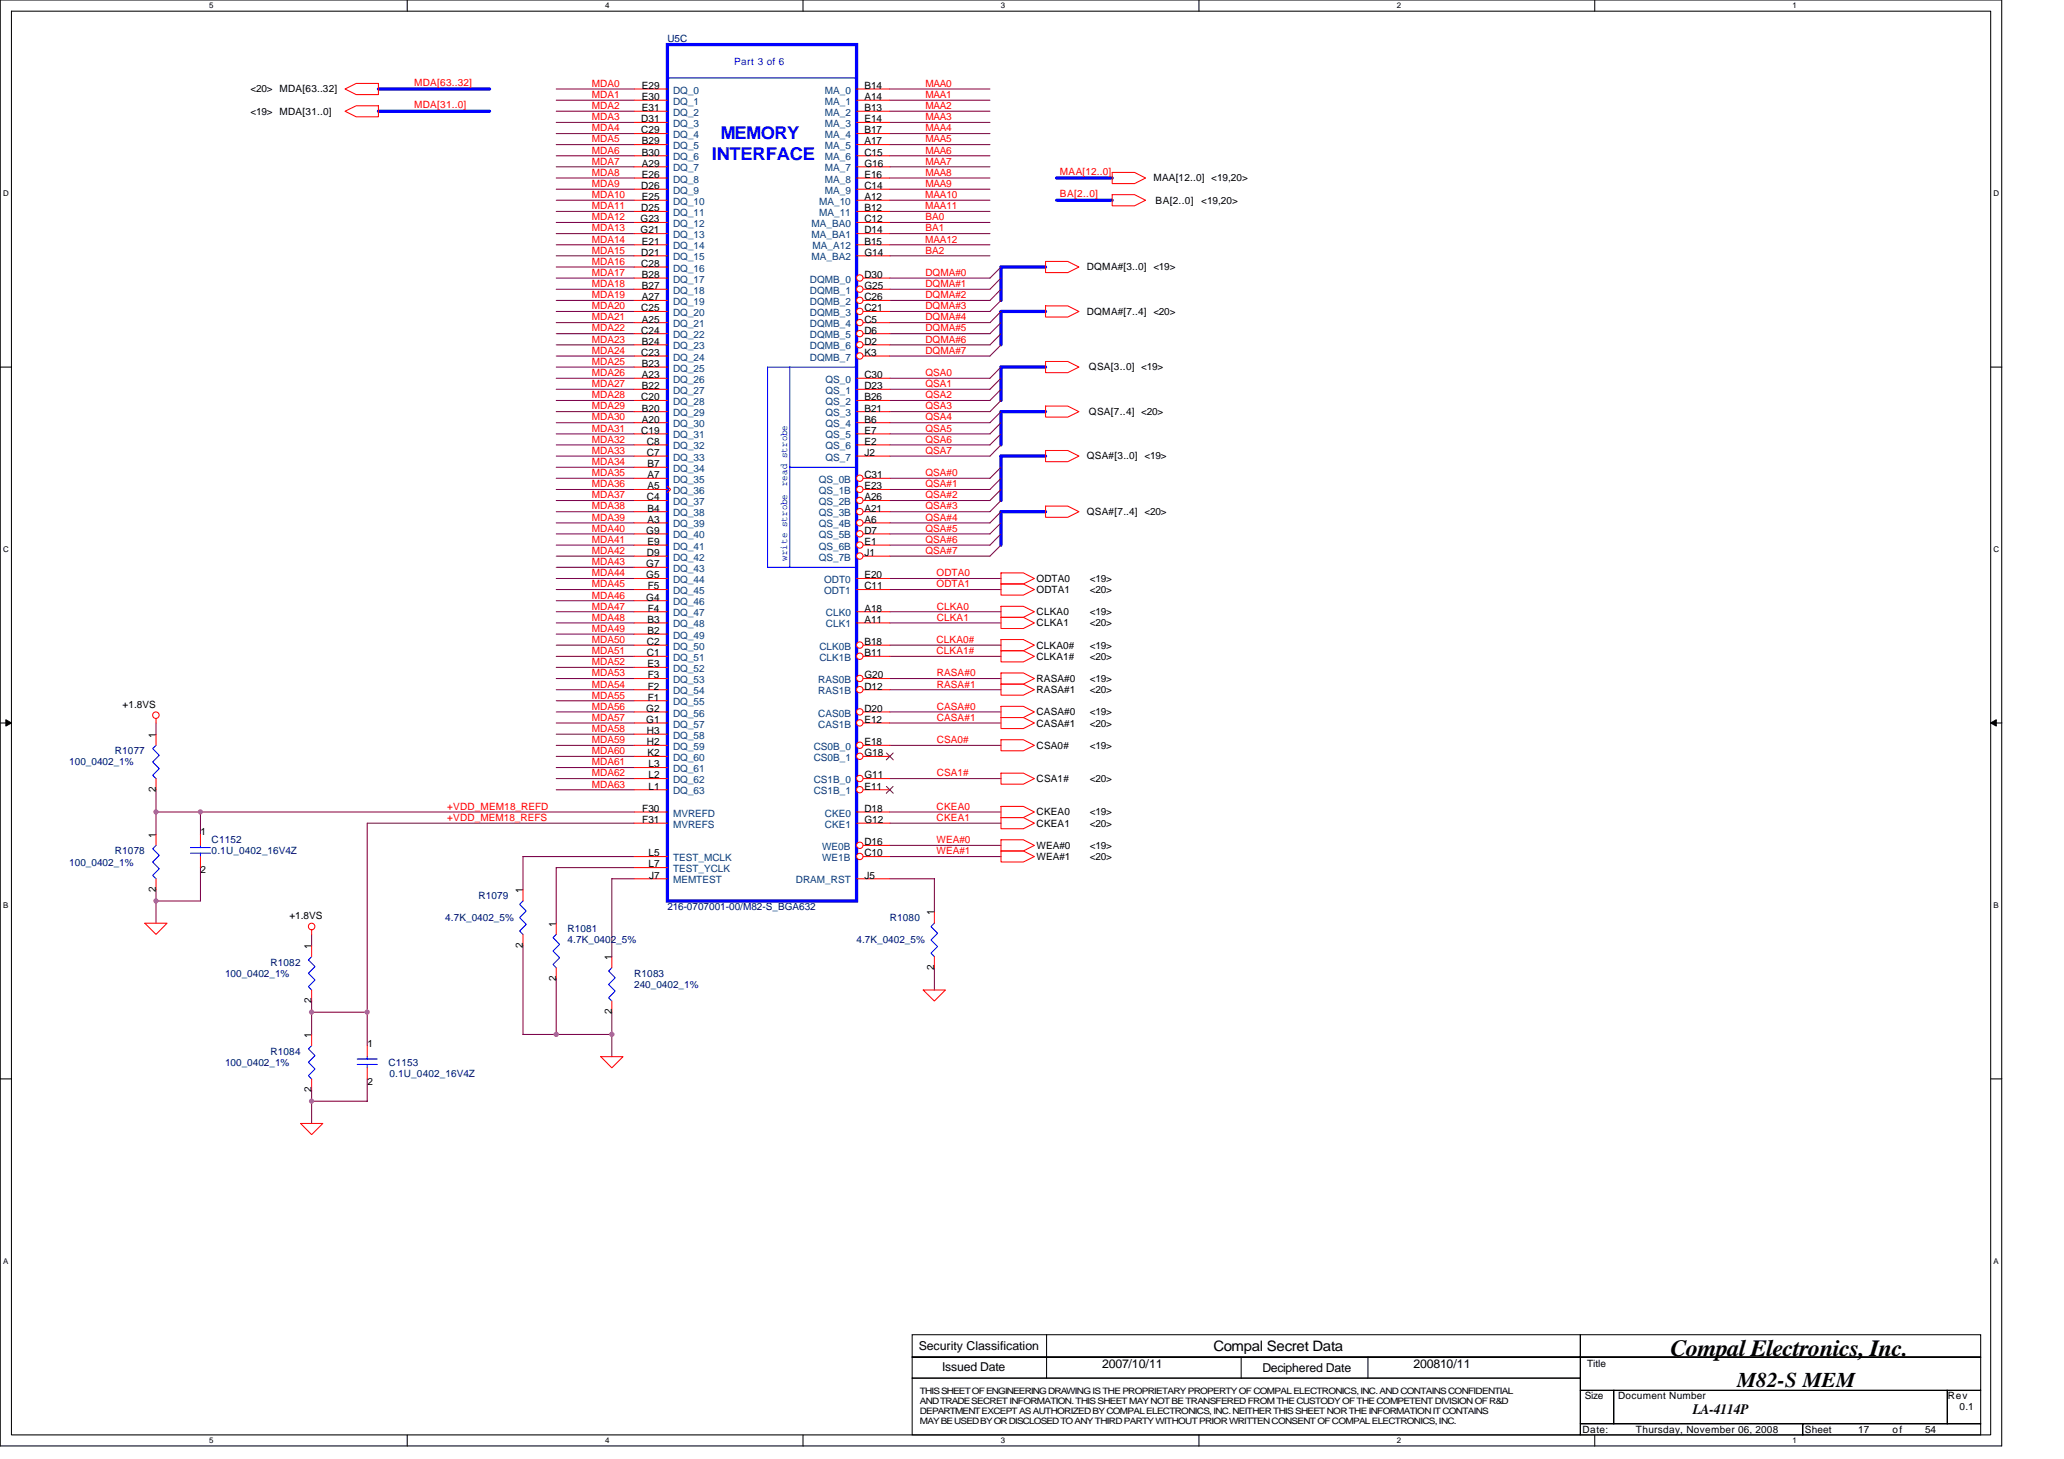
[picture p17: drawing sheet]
<svg xmlns="http://www.w3.org/2000/svg" width="297mm" height="210mm" viewBox="0 0 297 210" stroke-linecap="round" stroke-linejoin="round" font-family="sans-serif">
<defs><g id="words">
<text font-size="3.3" x="240.4" y="195.1">Compal Electronics, Inc.</text>
<text font-size="3" x="250" y="199.6">M82-S MEM</text>
<g font-size="2.5" fill="#00f">
<text x="102.5" y="23">INTERFACE</text>
<text x="103.7" y="20">MEMORY</text>
</g>
<g font-size="2.1">
<text x="174.6" y="194.4">Compal Secret Data</text>
<text x="243.6" y="203.5">LA-4114P</text>
</g>
<g font-size="1.8">
<text x="132.2" y="194.2">Security Classification</text>
<text x="135.6" y="197.3">Issued Date</text>
<text x="158.6" y="196.8">2007/10/11</text>
<text x="181.7" y="197.4">Deciphered Date</text>
<text x="203.4" y="196.8">200810/11</text>
</g>
<g font-size="1.4" fill="#000080">
<text x="96.1" y="6.1">U5C</text>
<text x="10" y="110.1">100_0402_1%</text>
<text x="16.5" y="108.5">R1077</text>
<text x="10" y="124.5">100_0402_1%</text>
<text x="16.5" y="122.9">R1078</text>
<text x="30.5" y="121.3">C1152</text>
<text x="30.5" y="122.9">0.1U_0402_16V4Z</text>
<text x="68.9" y="129.3">R1079</text>
<text x="96.1" y="130.9">216-0707001-00/M82-S_BGA632</text>
<text x="64" y="132.5">4.7K_0402_5%</text>
<text x="81.7" y="134.1">R1081</text>
<text x="81.7" y="135.7">4.7K_0402_5%</text>
<text x="123.3" y="135.7">4.7K_0402_5%</text>
<text x="128.1" y="132.5">R1080</text>
<text x="32.4" y="140.5">100_0402_1%</text>
<text x="38.9" y="138.9">R1082</text>
<text x="91.3" y="140.5">R1083</text>
<text x="91.3" y="142.1">240_0402_1%</text>
<text x="32.4" y="153.3">100_0402_1%</text>
<text x="38.9" y="151.7">R1084</text>
<text x="55.9" y="153.3">C1153</text>
<text x="56" y="154.9">0.1U_0402_16V4Z</text>
</g>
<g font-size="1.4" fill="#00f">
<text x="105.7" y="9.3">Part 3 of 6</text>
<text x="113.3" y="69.9" transform="rotate(-90 113.3 69.9)">read strobe</text>
<text x="113.3" y="80.7" transform="rotate(-90 113.3 80.7)">write strobe</text>
</g>
<g font-size="1.4">
<text x="36" y="16.5">&lt;19&gt; MDA[31..0]</text>
<text x="36" y="13.3">&lt;20&gt; MDA[63..32]</text>
<text x="92.3" y="17.6">D31</text>
<text x="92.4" y="12.8">E29</text>
<text x="92.4" y="14.4">E30</text>
<text x="92.4" y="16">E31</text>
<text x="124.4" y="12.8">B14</text>
<text x="124.4" y="14.4">A14</text>
<text x="124.4" y="16">B13</text>
<text x="124.4" y="17.6">E14</text>
<text x="92.3" y="19.2">C29</text>
<text x="92.4" y="20.8">B29</text>
<text x="92.4" y="22.4">B30</text>
<text x="92.4" y="24">A29</text>
<text x="124.4" y="19.2">B17</text>
<text x="124.4" y="20.8">A17</text>
<text x="124.4" y="22.4">C15</text>
<text x="124.4" y="24">G16</text>
<text x="92.3" y="27.2">D26</text>
<text x="92.4" y="25.6">E26</text>
<text x="92.4" y="28.8">E25</text>
<text x="124.4" y="28.8">A12</text>
<text x="124.4" y="25.6">E16</text>
<text x="124.4" y="27.2">C14</text>
<text x="166" y="26.1">MAA[12..0] &lt;19,20&gt;</text>
<text x="166.3" y="29.3">BA[2..0]</text>
<text x="172.9" y="29.3">&lt;19,20&gt;</text>
<text x="92.2" y="32">G23</text>
<text x="92.2" y="33.6">G21</text>
<text x="92.3" y="30.4">D25</text>
<text x="92.4" y="35.2">E21</text>
<text x="124.4" y="35.2">B15</text>
<text x="124.4" y="32">C12</text>
<text x="124.4" y="33.6">D14</text>
<text x="124.4" y="30.4">B12</text>
<text x="92.3" y="36.8">D21</text>
<text x="92.3" y="38.4">C28</text>
<text x="92.4" y="40">B28</text>
<text x="92.4" y="41.6">B27</text>
<text x="124.4" y="36.8">G14</text>
<text x="124.4" y="40">D30</text>
<text x="124.4" y="41.6">G25</text>
<text x="156.4" y="38.9">DQMA#[3..0] &lt;19&gt;</text>
<text x="92.3" y="44.8">C25</text>
<text x="92.3" y="48">C24</text>
<text x="92.4" y="43.2">A27</text>
<text x="92.4" y="46.4">A25</text>
<text x="124.4" y="43.2">C26</text>
<text x="124.4" y="44.8">C21</text>
<text x="124.4" y="46.4">C5</text>
<text x="124.4" y="48">D6</text>
<text x="156.4" y="45.3">DQMA#[7..4] &lt;20&gt;</text>
<text x="92.3" y="51.2">C23</text>
<text x="92.4" y="49.6">B24</text>
<text x="92.4" y="52.8">B23</text>
<text x="124.4" y="49.6">D2</text>
<text x="124.4" y="51.2">K3</text>
<text x="156.7" y="53.3">QSA[3..0] &lt;19&gt;</text>
<text x="92.3" y="57.6">C20</text>
<text x="92.4" y="54.4">A23</text>
<text x="92.4" y="56">B22</text>
<text x="92.4" y="59.2">B20</text>
<text x="124.4" y="54.4">C30</text>
<text x="124.4" y="56">D23</text>
<text x="124.4" y="57.6">B26</text>
<text x="124.4" y="59.2">B21</text>
<text x="156.7" y="59.7">QSA[7..4] &lt;20&gt;</text>
<text x="92.3" y="62.4">C19</text>
<text x="92.4" y="60.8">A20</text>
<text x="93.1" y="64">C8</text>
<text x="93.1" y="65.6">C7</text>
<text x="124.4" y="60.8">B6</text>
<text x="124.4" y="62.4">E7</text>
<text x="124.4" y="64">E2</text>
<text x="124.4" y="65.6">J2</text>
<text x="93.1" y="72">C4</text>
<text x="93.2" y="67.2">B7</text>
<text x="93.2" y="68.8">A7</text>
<text x="93.2" y="70.4">A5</text>
<text x="124.4" y="68.8">C31</text>
<text x="124.4" y="70.4">E23</text>
<text x="124.4" y="72">A26</text>
<text x="156.4" y="66.1">QSA#[3..0] &lt;19&gt;</text>
<text x="93" y="76.8">G9</text>
<text x="93.2" y="73.6">B4</text>
<text x="93.2" y="75.2">A3</text>
<text x="124.4" y="73.6">A21</text>
<text x="124.4" y="75.2">A6</text>
<text x="124.4" y="76.8">D7</text>
<text x="156.4" y="74.1">QSA#[7..4] &lt;20&gt;</text>
<text x="93" y="81.6">G7</text>
<text x="93" y="83.2">G5</text>
<text x="93.1" y="80">D9</text>
<text x="93.2" y="78.4">E9</text>
<text x="124.4" y="78.4">E1</text>
<text x="124.4" y="80">J1</text>
<text x="124.4" y="83.2">E20</text>
<text x="149.2" y="83.7">ODTA0</text>
<text x="156.9" y="83.7">&lt;19&gt;</text>
<text x="93" y="86.4">G4</text>
<text x="93.2" y="89.6">B3</text>
<text x="93.2" y="84.8">F5</text>
<text x="93.2" y="88">F4</text>
<text x="124.4" y="88">A18</text>
<text x="124.4" y="89.6">A11</text>
<text x="124.4" y="84.8">C11</text>
<text x="149.2" y="88.5">CLKA0</text>
<text x="149.2" y="85.3">ODTA1</text>
<text x="156.9" y="88.5">&lt;19&gt;</text>
<text x="156.9" y="85.3">&lt;20&gt;</text>
<text x="93.1" y="92.8">C2</text>
<text x="93.1" y="94.4">C1</text>
<text x="93.2" y="91.2">B2</text>
<text x="93.2" y="96">E3</text>
<text x="124.4" y="92.8">B18</text>
<text x="124.4" y="94.4">B11</text>
<text x="149.2" y="93.3">CLKA0#</text>
<text x="149.2" y="94.9">CLKA1#</text>
<text x="149.2" y="90.1">CLKA1</text>
<text x="156.9" y="90.1">&lt;20&gt;</text>
<text x="156.9" y="93.3">&lt;19&gt;</text>
<text x="156.9" y="94.9">&lt;20&gt;</text>
<text x="17.6" y="101.8">+1.8VS</text>
<text x="93.2" y="97.6">F3</text>
<text x="93.2" y="99.2">F2</text>
<text x="93.2" y="100.8">F1</text>
<text x="124.4" y="97.6">G20</text>
<text x="124.4" y="99.2">D12</text>
<text x="149.2" y="98.1">RASA#0</text>
<text x="149.2" y="99.7">RASA#1</text>
<text x="156.9" y="98.1">&lt;19&gt;</text>
<text x="156.9" y="99.7">&lt;20&gt;</text>
<text x="22.4" y="106.1" transform="rotate(-90 22.4 106.1)">1</text>
<text x="93" y="102.4">G2</text>
<text x="93" y="104">G1</text>
<text x="93.1" y="105.6">H3</text>
<text x="93.1" y="107.2">H2</text>
<text x="124.4" y="107.2">E18</text>
<text x="124.4" y="102.4">D20</text>
<text x="124.4" y="104">E12</text>
<text x="149.2" y="102.9">CASA#0</text>
<text x="149.2" y="107.7">CSA0#</text>
<text x="149.2" y="104.5">CASA#1</text>
<text x="156.9" y="102.9">&lt;19&gt;</text>
<text x="156.9" y="104.5">&lt;20&gt;</text>
<text x="156.9" y="107.7">&lt;19&gt;</text>
<text x="22.4" y="113.9" transform="rotate(-90 22.4 113.9)">2</text>
<text x="93.2" y="108.8">K2</text>
<text x="93.3" y="110.4">L3</text>
<text x="93.3" y="112">L2</text>
<text x="93.3" y="113.6">L1</text>
<text x="124.4" y="108.8">G18</text>
<text x="124.4" y="112">G11</text>
<text x="124.4" y="113.6">E11</text>
<text x="149.2" y="112.5">CSA1#</text>
<text x="156.9" y="112.5">&lt;20&gt;</text>
<text x="92.4" y="116.8">F30</text>
<text x="92.4" y="118.4">F31</text>
<text x="124.4" y="116.8">D18</text>
<text x="124.4" y="118.4">G12</text>
<text x="149.2" y="117.3">CKEA0</text>
<text x="149.2" y="118.9">CKEA1</text>
<text x="156.9" y="117.3">&lt;19&gt;</text>
<text x="156.9" y="118.9">&lt;20&gt;</text>
<text x="22.4" y="120.5" transform="rotate(-90 22.4 120.5)">1</text>
<text x="28.9" y="120.2">1</text>
<text x="28.9" y="125.6">2</text>
<text x="93.3" y="123.2">L5</text>
<text x="93.3" y="124.8">L7</text>
<text x="124.4" y="121.6">D16</text>
<text x="124.4" y="123.2">C10</text>
<text x="149.2" y="122.1">WEA#0</text>
<text x="149.2" y="123.7">WEA#1</text>
<text x="156.9" y="122.1">&lt;19&gt;</text>
<text x="156.9" y="123.7">&lt;20&gt;</text>
<text x="22.4" y="128.4" transform="rotate(-90 22.4 128.4)">2</text>
<text x="75.2" y="128.5" transform="rotate(-90 75.2 128.5)">1</text>
<text x="93.4" y="126.4">J7</text>
<text x="124.4" y="126.4">J5</text>
<text x="134.4" y="131.7" transform="rotate(-90 134.4 131.7)">1</text>
<text x="41.7" y="132.2">+1.8VS</text>
<text x="44.8" y="136.5" transform="rotate(-90 44.8 136.5)">1</text>
<text x="75.2" y="136.4" transform="rotate(-90 75.2 136.4)">2</text>
<text x="80" y="133.3" transform="rotate(-90 80 133.3)">1</text>
<text x="80" y="141.2" transform="rotate(-90 80 141.2)">2</text>
<text x="88" y="138.1" transform="rotate(-90 88 138.1)">1</text>
<text x="134.4" y="139.6" transform="rotate(-90 134.4 139.6)">2</text>
<text x="44.8" y="149.3" transform="rotate(-90 44.8 149.3)">1</text>
<text x="44.8" y="144.4" transform="rotate(-90 44.8 144.4)">2</text>
<text x="88" y="145.9" transform="rotate(-90 88 145.9)">2</text>
<text x="52.9" y="150.6">1</text>
<text x="44.8" y="157.2" transform="rotate(-90 44.8 157.2)">2</text>
<text x="52.9" y="156">2</text>
<text x="228.4" y="196.7">Title</text>
<text x="228.1" y="201.3">Size</text>
<text x="232.9" y="201.3">Document Number</text>
<text x="280.3" y="201.3">Rev</text>
<text x="282" y="202.9">0.1</text>
<text x="227.8" y="206.1">Date:</text>
<text x="235.4" y="206.1">Thursday, November 06, 2008</text>
<text x="259.8" y="206.1">Sheet</text>
<text x="267.4" y="206.1">17</text>
<text x="272.3" y="206.1">of</text>
<text x="277" y="206.1">54</text>
</g>
<g font-size="1.4" fill="#f00">
<text x="59.6" y="12.3">MDA[63..32]</text>
<text x="59.6" y="15.5">MDA[31..0]</text>
<text x="85.2" y="14.1">MDA1</text>
<text x="85.2" y="17.3">MDA3</text>
<text x="85.2" y="15.7">MDA2</text>
<text x="85.2" y="12.5">MDA0</text>
<text x="133.2" y="12.5">MAA0</text>
<text x="133.2" y="15.7">MAA2</text>
<text x="133.2" y="14.1">MAA1</text>
<text x="133.2" y="17.3">MAA3</text>
<text x="85.2" y="23.7">MDA7</text>
<text x="85.2" y="20.5">MDA5</text>
<text x="85.2" y="18.9">MDA4</text>
<text x="85.2" y="22.1">MDA6</text>
<text x="133.2" y="18.9">MAA4</text>
<text x="133.2" y="23.7">MAA7</text>
<text x="133.2" y="22.1">MAA6</text>
<text x="133.2" y="20.5">MAA5</text>
<text x="85.2" y="28.5">MDA10</text>
<text x="85.2" y="26.9">MDA9</text>
<text x="85.2" y="25.3">MDA8</text>
<text x="133.2" y="28.5">MAA10</text>
<text x="133.2" y="25.3">MAA8</text>
<text x="133.2" y="26.9">MAA9</text>
<text x="152.5" y="28.3">BA[2..0]</text>
<text x="152.5" y="25.1">MAA[12..0]</text>
<text x="85.2" y="30.1">MDA11</text>
<text x="85.2" y="34.9">MDA14</text>
<text x="85.2" y="33.3">MDA13</text>
<text x="85.2" y="31.7">MDA12</text>
<text x="133.2" y="30.1">MAA11</text>
<text x="133.2" y="34.9">MAA12</text>
<text x="133.2" y="31.7">BA0</text>
<text x="133.2" y="33.3">BA1</text>
<text x="85.2" y="38.1">MDA16</text>
<text x="85.2" y="41.3">MDA18</text>
<text x="85.2" y="36.5">MDA15</text>
<text x="85.2" y="39.7">MDA17</text>
<text x="133.2" y="39.7">DQMA#0</text>
<text x="133.2" y="41.3">DQMA#1</text>
<text x="133.2" y="36.5">BA2</text>
<text x="85.2" y="47.7">MDA22</text>
<text x="85.2" y="46.1">MDA21</text>
<text x="85.2" y="44.5">MDA20</text>
<text x="85.2" y="42.9">MDA19</text>
<text x="133.2" y="42.9">DQMA#2</text>
<text x="133.2" y="44.5">DQMA#3</text>
<text x="133.2" y="46.1">DQMA#4</text>
<text x="133.2" y="47.7">DQMA#5</text>
<text x="85.2" y="50.9">MDA24</text>
<text x="85.2" y="49.3">MDA23</text>
<text x="85.2" y="52.5">MDA25</text>
<text x="133.2" y="49.3">DQMA#6</text>
<text x="133.2" y="50.9">DQMA#7</text>
<text x="85.2" y="54.1">MDA26</text>
<text x="85.2" y="55.7">MDA27</text>
<text x="85.2" y="57.3">MDA28</text>
<text x="85.2" y="58.9">MDA29</text>
<text x="133.2" y="54.1">QSA0</text>
<text x="133.2" y="55.7">QSA1</text>
<text x="133.2" y="58.9">QSA3</text>
<text x="133.2" y="57.3">QSA2</text>
<text x="85.2" y="60.5">MDA30</text>
<text x="85.2" y="65.3">MDA33</text>
<text x="85.2" y="63.7">MDA32</text>
<text x="85.2" y="62.1">MDA31</text>
<text x="133.2" y="60.5">QSA4</text>
<text x="133.2" y="62.1">QSA5</text>
<text x="133.2" y="63.7">QSA6</text>
<text x="133.2" y="65.3">QSA7</text>
<text x="85.2" y="70.1">MDA36</text>
<text x="85.2" y="66.9">MDA34</text>
<text x="85.2" y="71.7">MDA37</text>
<text x="85.2" y="68.5">MDA35</text>
<text x="133.2" y="71.7">QSA#2</text>
<text x="133.2" y="70.1">QSA#1</text>
<text x="133.2" y="68.5">QSA#0</text>
<text x="85.2" y="76.5">MDA40</text>
<text x="85.2" y="73.3">MDA38</text>
<text x="85.2" y="74.9">MDA39</text>
<text x="133.2" y="73.3">QSA#3</text>
<text x="133.2" y="74.9">QSA#4</text>
<text x="133.2" y="76.5">QSA#5</text>
<text x="85.2" y="81.3">MDA43</text>
<text x="85.2" y="78.1">MDA41</text>
<text x="85.2" y="82.9">MDA44</text>
<text x="85.2" y="79.7">MDA42</text>
<text x="133.2" y="78.1">QSA#6</text>
<text x="133.2" y="79.7">QSA#7</text>
<text x="134.8" y="82.9">ODTA0</text>
<text x="85.2" y="87.7">MDA47</text>
<text x="85.2" y="86.1">MDA46</text>
<text x="85.2" y="84.5">MDA45</text>
<text x="85.2" y="89.3">MDA48</text>
<text x="134.8" y="84.5">ODTA1</text>
<text x="134.8" y="87.7">CLKA0</text>
<text x="134.8" y="89.3">CLKA1</text>
<text x="85.2" y="92.5">MDA50</text>
<text x="85.2" y="90.9">MDA49</text>
<text x="85.2" y="95.7">MDA52</text>
<text x="85.2" y="94.1">MDA51</text>
<text x="134.8" y="94.1">CLKA1#</text>
<text x="134.8" y="92.5">CLKA0#</text>
<text x="85.2" y="100.5">MDA55</text>
<text x="85.2" y="97.3">MDA53</text>
<text x="85.2" y="98.9">MDA54</text>
<text x="134.8" y="97.3">RASA#0</text>
<text x="134.8" y="98.9">RASA#1</text>
<text x="85.2" y="106.9">MDA59</text>
<text x="85.2" y="105.3">MDA58</text>
<text x="85.2" y="102.1">MDA56</text>
<text x="85.2" y="103.7">MDA57</text>
<text x="134.8" y="106.9">CSA0#</text>
<text x="134.8" y="102.1">CASA#0</text>
<text x="134.8" y="103.7">CASA#1</text>
<text x="85.2" y="108.5">MDA60</text>
<text x="85.2" y="110.1">MDA61</text>
<text x="85.2" y="111.7">MDA62</text>
<text x="85.2" y="113.3">MDA63</text>
<text x="134.8" y="111.7">CSA1#</text>
<text x="64.4" y="118.1">+VDD_MEM18_REFS</text>
<text x="64.4" y="116.5">+VDD_MEM18_REFD</text>
<text x="134.8" y="116.5">CKEA0</text>
<text x="134.8" y="118.1">CKEA1</text>
<text x="134.8" y="121.3">WEA#0</text>
<text x="134.8" y="122.9">WEA#1</text>
</g>
<g font-size="1.4" fill="#004080">
<text x="96.9" y="13.5">DQ_0</text>
<text x="96.9" y="15.1">DQ_1</text>
<text x="96.9" y="16.7">DQ_2</text>
<text x="118.7" y="13.5">MA_0</text>
<text x="118.7" y="15.1">MA_1</text>
<text x="118.7" y="16.7">MA_2</text>
<text x="96.9" y="18.3">DQ_3</text>
<text x="96.9" y="19.9">DQ_4</text>
<text x="96.9" y="21.5">DQ_5</text>
<text x="96.9" y="23.1">DQ_6</text>
<text x="118.7" y="18.3">MA_3</text>
<text x="118.7" y="19.9">MA_4</text>
<text x="118.7" y="21.5">MA_5</text>
<text x="118.7" y="23.1">MA_6</text>
<text x="96.9" y="24.7">DQ_7</text>
<text x="96.9" y="26.3">DQ_8</text>
<text x="96.9" y="27.9">DQ_9</text>
<text x="96.9" y="29.5">DQ_10</text>
<text x="117.9" y="29.5">MA_10</text>
<text x="118.7" y="24.7">MA_7</text>
<text x="118.7" y="26.3">MA_8</text>
<text x="118.7" y="27.9">MA_9</text>
<text x="96.9" y="31.1">DQ_11</text>
<text x="96.9" y="32.7">DQ_12</text>
<text x="96.9" y="34.3">DQ_13</text>
<text x="96.9" y="35.9">DQ_14</text>
<text x="116.8" y="32.7">MA_BA0</text>
<text x="116.8" y="34.3">MA_BA1</text>
<text x="116.9" y="35.9">MA_A12</text>
<text x="117.9" y="31.1">MA_11</text>
<text x="96.9" y="37.5">DQ_15</text>
<text x="96.9" y="39.1">DQ_16</text>
<text x="96.9" y="40.7">DQ_17</text>
<text x="116.5" y="40.7">DQMB_0</text>
<text x="116.8" y="37.5">MA_BA2</text>
<text x="96.9" y="42.3">DQ_18</text>
<text x="96.9" y="43.9">DQ_19</text>
<text x="96.9" y="45.5">DQ_20</text>
<text x="96.9" y="47.1">DQ_21</text>
<text x="116.5" y="42.3">DQMB_1</text>
<text x="116.5" y="43.9">DQMB_2</text>
<text x="116.5" y="45.5">DQMB_3</text>
<text x="116.5" y="47.1">DQMB_4</text>
<text x="96.9" y="48.7">DQ_22</text>
<text x="96.9" y="50.3">DQ_23</text>
<text x="96.9" y="51.9">DQ_24</text>
<text x="96.9" y="53.5">DQ_25</text>
<text x="116.5" y="48.7">DQMB_5</text>
<text x="116.5" y="50.3">DQMB_6</text>
<text x="116.5" y="51.9">DQMB_7</text>
<text x="96.9" y="55.1">DQ_26</text>
<text x="96.9" y="56.7">DQ_27</text>
<text x="96.9" y="58.3">DQ_28</text>
<text x="96.9" y="59.9">DQ_29</text>
<text x="118.8" y="55.1">QS_0</text>
<text x="118.8" y="56.7">QS_1</text>
<text x="118.8" y="58.3">QS_2</text>
<text x="118.8" y="59.9">QS_3</text>
<text x="96.9" y="61.5">DQ_30</text>
<text x="96.9" y="63.1">DQ_31</text>
<text x="96.9" y="64.7">DQ_32</text>
<text x="118.8" y="61.5">QS_4</text>
<text x="118.8" y="63.1">QS_5</text>
<text x="118.8" y="64.7">QS_6</text>
<text x="96.9" y="66.3">DQ_33</text>
<text x="96.9" y="67.9">DQ_34</text>
<text x="96.9" y="69.5">DQ_35</text>
<text x="96.9" y="71.1">DQ_36</text>
<text x="117.8" y="69.5">QS_0B</text>
<text x="117.8" y="71.1">QS_1B</text>
<text x="118.8" y="66.3">QS_7</text>
<text x="96.9" y="72.7">DQ_37</text>
<text x="96.9" y="74.3">DQ_38</text>
<text x="96.9" y="75.9">DQ_39</text>
<text x="96.9" y="77.5">DQ_40</text>
<text x="117.8" y="72.7">QS_2B</text>
<text x="117.8" y="74.3">QS_3B</text>
<text x="117.8" y="75.9">QS_4B</text>
<text x="117.8" y="77.5">QS_5B</text>
<text x="96.9" y="79.1">DQ_41</text>
<text x="96.9" y="80.7">DQ_42</text>
<text x="96.9" y="82.3">DQ_43</text>
<text x="96.9" y="83.9">DQ_44</text>
<text x="117.8" y="79.1">QS_6B</text>
<text x="117.8" y="80.7">QS_7B</text>
<text x="118.6" y="83.9">ODT0</text>
<text x="96.9" y="85.5">DQ_45</text>
<text x="96.9" y="87.1">DQ_46</text>
<text x="96.9" y="88.7">DQ_47</text>
<text x="118.6" y="85.5">ODT1</text>
<text x="118.9" y="88.7">CLK0</text>
<text x="96.9" y="90.3">DQ_48</text>
<text x="96.9" y="91.9">DQ_49</text>
<text x="96.9" y="93.5">DQ_50</text>
<text x="96.9" y="95.1">DQ_51</text>
<text x="117.9" y="93.5">CLK0B</text>
<text x="117.9" y="95.1">CLK1B</text>
<text x="118.9" y="90.3">CLK1</text>
<text x="96.9" y="96.7">DQ_52</text>
<text x="96.9" y="98.3">DQ_53</text>
<text x="96.9" y="99.9">DQ_54</text>
<text x="96.9" y="101.5">DQ_55</text>
<text x="117.8" y="98.3">RAS0B</text>
<text x="117.8" y="99.9">RAS1B</text>
<text x="96.9" y="103.1">DQ_56</text>
<text x="96.9" y="104.7">DQ_57</text>
<text x="96.9" y="106.3">DQ_58</text>
<text x="96.9" y="107.9">DQ_59</text>
<text x="117.1" y="107.9">CS0B_0</text>
<text x="117.8" y="103.1">CAS0B</text>
<text x="117.8" y="104.7">CAS1B</text>
<text x="96.9" y="109.5">DQ_60</text>
<text x="96.9" y="111.1">DQ_61</text>
<text x="96.9" y="112.7">DQ_62</text>
<text x="117.1" y="109.5">CS0B_1</text>
<text x="117.1" y="112.7">CS1B_0</text>
<text x="96.9" y="114.3">DQ_63</text>
<text x="96.9" y="117.5">MVREFD</text>
<text x="96.9" y="119.1">MVREFS</text>
<text x="117.1" y="114.3">CS1B_1</text>
<text x="118.7" y="117.5">CKE0</text>
<text x="118.7" y="119.1">CKE1</text>
<text x="96.9" y="123.9">TEST_MCLK</text>
<text x="96.9" y="125.5">TEST_YCLK</text>
<text x="118.3" y="122.3">WE0B</text>
<text x="118.3" y="123.9">WE1B</text>
<text x="96.9" y="127.1">MEMTEST</text>
<text x="114.5" y="127.1">DRAM_RST</text>
</g>
<g font-size="1.3">
<text x="132.4" y="200.5">THIS SHEET OF ENGINEERING DRAWING IS THE PROPRIETARY PROPERTY OF COMPAL ELECTRONICS, INC. AND CONTAINS CONFIDENTIAL</text>
<text x="132.4" y="202">AND TRADE SECRET INFORMATION. THIS SHEET MAY NOT BE TRANSFERED FROM THE CUSTODY OF THE COMPETENT DIVISION OF R&amp;D</text>
<text x="132.4" y="203.5">DEPARTMENT EXCEPT AS AUTHORIZED BY COMPAL ELECTRONICS, INC. NEITHER THIS SHEET NOR THE INFORMATION IT CONTAINS</text>
<text x="132.4" y="204.9">MAY BE USED BY OR DISCLOSED TO ANY THIRD PARTY WITHOUT PRIOR WRITTEN CONSENT OF COMPAL ELECTRONICS, INC.</text>
</g>
<g font-size="1.1">
<text x="30.1" y="1.2">5</text>
<text x="87.1" y="1.2">4</text>
<text x="144" y="1.2">3</text>
<text x="201" y="1.2">2</text>
<text x="258" y="1.2">1</text>
<text x=".4" y="28.2">D</text>
<text x="286.9" y="28.2">D</text>
<text x=".4" y="79.4">C</text>
<text x="286.9" y="79.4">C</text>
<text x=".4" y="130.6">B</text>
<text x="286.9" y="130.6">B</text>
<text x=".4" y="181.8">A</text>
<text x="286.9" y="181.8">A</text>
<text x="30.1" y="207.6">5</text>
<text x="87.1" y="207.6">4</text>
<text x="144" y="207.6">3</text>
<text x="201" y="207.6">2</text>
<text x="258" y="207.6">1</text>
</g>
</g></defs>
<path d="M0 0h288.1v208h-288.1zM1.6 1.6h284.9v204.8h-284.9z" fill="none" stroke="#000" stroke-width=".15"/>
<g fill="#fff">
<path d="M30.1 .2h.6v1.2h-.6z"/>
<path d="M30.1 206.6h.6v1.3h-.6z"/>
</g>
<path d="M58.6 0v1.6M58.6 206.4v1.6" fill="none" stroke="#000" stroke-width=".15"/>
<g fill="#fff">
<path d="M87.1 .2h.6v1.2h-.6z"/>
<path d="M87.1 206.6h.6v1.3h-.6z"/>
</g>
<path d="M115.6 0v1.6M115.6 206.4v1.6" fill="none" stroke="#000" stroke-width=".15"/>
<g fill="#fff">
<path d="M144 .2h.6v1.2h-.6z"/>
<path d="M144 206.6h.6v1.3h-.6z"/>
</g>
<path d="M172.5 0v1.6M172.5 206.4v1.6" fill="none" stroke="#000" stroke-width=".15"/>
<g fill="#fff">
<path d="M201 .2h.6v1.2h-.6z"/>
<path d="M201 206.6h.6v1.3h-.6z"/>
</g>
<path d="M229.5 0v1.6M229.5 206.4v1.6" fill="none" stroke="#000" stroke-width=".15"/>
<g fill="#fff">
<path d="M258 .2h.6v1.2h-.6z"/>
<path d="M258 206.6h.6v1.3h-.6z"/>
<path d="M.4 27.2h.8v1.3h-.8z"/>
<path d="M286.9 27.2h.8v1.3h-.8z"/>
<path d="M.4 78.4h.8v1.3h-.8z"/>
<path d="M286.9 78.4h.8v1.3h-.8z"/>
</g>
<path d="M0 52.8h1.6M286.5 52.8h1.6" fill="none" stroke="#000" stroke-width=".15"/>
<g fill="#fff">
<path d="M.4 129.6h.8v1.3h-.8z"/>
<path d="M286.9 129.6h.7v1.3h-.7z"/>
</g>
<path d="M0 104h1.6M286.5 104h1.6" fill="none" stroke="#000" stroke-width=".15"/>
<path d="M.8 103.5l.8 .5-.8 .5zM286.5 104l.8-.5v1z" fill="#000" stroke="#000" stroke-width=".14"/>
<g fill="#fff">
<path d="M.4 180.8h.8v1.3h-.8z"/>
<path d="M286.9 180.8h.7v1.3h-.7z"/>
</g>
<g fill="none" stroke="#000" stroke-width=".15">
<path d="M0 155.2h1.6M286.5 155.2h1.6M131.3 192h96.1v3.2h-96.1zM131.3 195.2h96.1v3.1h-96.1zM131.3 198.3h96.1v8.1h-96.1zM150.6 192v6.3M178.6 195.2v3.1M196.9 195.2v3.1M227.4 192h57.6v3.2h-57.6zM227.4 195.2h57.6v4.8h-57.6zM227.4 200h4.8v4.8h-4.8zM227.4 204.8h32v1.6h-32z"/>
<path d="M232.2 200h48v4.8h-48zM259.4 204.8h25.6v1.6h-25.6zM280.2 200h4.8v4.8h-4.8z"/>
</g>
<g fill="none" stroke="#800040" stroke-width=".15">
<path d="M80 12.8h11.3M80 16h11.3M80 19.2h11.3M80 14.4h11.3M80 17.6h11.3M128.1 12.8h14.4M128.1 16h14.4M128.1 19.2h14.4M128.1 14.4h14.4M128.1 17.6h14.4M80 25.6h11.3M80 32h11.3"/>
<path d="M80 33.6h11.3M80 24h11.3M80 28.8h11.3M80 22.4h11.3M80 20.8h11.3M80 30.4h11.3M80 27.2h11.3M80 38.4h11.3M80 35.2h11.3M80 36.8h11.3M128.1 25.6h14.4M128.1 32h14.4"/>
<path d="M128.1 33.6h14.4M128.1 24h14.4M128.1 28.8h14.4M128.1 22.4h14.4M128.1 20.8h14.4M128.1 30.4h14.4M128.1 27.2h14.4M128.1 35.2h14.4M128.1 36.8h14.4M144.1 38.4l-1.6 1.6h-14.4M80 40h11.3M80 41.6h11.3"/>
<path d="M80 43.2h11.3M80 44.8h11.3M80 54.4h11.3M80 56h11.3M80 59.2h11.3M80 57.6h11.3M80 48h11.3M80 51.2h11.3M80 46.4h11.3M80 49.6h11.3M80 52.8h11.3M144.1 40l-1.6 1.6h-14.4"/>
<path d="M144.1 41.6l-1.6 1.6h-14.4M144.1 43.2l-1.6 1.6h-14.4M144.1 52.8l-1.6 1.6h-14.4M144.1 54.4l-1.6 1.6h-14.4M144.1 57.6l-1.6 1.6h-14.4M144.1 56l-1.6 1.6h-14.4M144.1 46.4l-1.6 1.6h-14.4M144.1 49.6l-1.6 1.6h-14.4M144.1 59.2l-1.6 1.6h-14.4M144.1 44.8l-1.6 1.6h-14.4M144.1 48l-1.6 1.6h-14.4M80 72h11.3"/>
<path d="M80 70.4h11.3M80 68.8h11.3M80 76.8h11.3M80 60.8h11.3M80 78.4h11.3M80 65.6h11.3M80 64h11.3M80 73.6h11.3M80 67.2h11.3M80 62.4h11.3M80 75.2h11.3M144.1 70.4l-1.6 1.6h-14.4"/>
<path d="M144.1 68.8l-1.6 1.6h-14.4M144.1 67.2l-1.6 1.6h-14.4M144.1 75.2l-1.6 1.6h-14.4M144.1 76.8l-1.6 1.6h-14.4M144.1 64l-1.6 1.6h-14.4M144.1 62.4l-1.6 1.6h-14.4M144.1 72l-1.6 1.6h-14.4M144.1 60.8l-1.6 1.6h-14.4M144.1 78.4l-1.6 1.6h-14.4M144.1 73.6l-1.6 1.6h-14.4M80 94.4h11.3M80 92.8h11.3"/>
<path d="M80 97.6h11.3M80 88h11.3M80 86.4h11.3M80 91.2h11.3M80 96h11.3M80 84.8h11.3M80 81.6h11.3M80 83.2h11.3M80 99.2h11.3M80 89.6h11.3M80 80h11.3M128.1 94.4h16"/>
<path d="M128.1 92.8h16M128.1 97.6h16M128.1 88h16M128.1 84.8h16M128.1 83.2h16M128.1 99.2h16M128.1 89.6h16M22.5 104v1.6M22.5 113.6v6.4M22.5 116.8h68.8M28.8 116.8v3.2M80 107.2h11.3"/>
<path d="M80 102.4h11.3M80 100.8h11.3M80 105.6h11.3M80 108.8h11.3M80 110.4h11.3M80 104h11.3M80 112h11.3M80 113.6h11.3M91.3 118.4h-38.5v32M128.1 107.2h16M128.1 102.4h16M128.1 104h16"/>
<path d="M128.1 112h16M128.1 116.8h16M128.1 118.4h16M22.5 128v4.8M28.8 124.8v4.8h-6.3M44.8 134.4v1.6M75.3 136v12.8h12.8M91.3 126.4h-3.2v11.2M91.3 124.8h-11.3v8M91.3 123.2h-16v4.8M128.1 121.6h16M128.1 126.4h6.4v4.8"/>
<path d="M128.1 123.2h16M134.5 139.2v3.2M44.8 144v4.8M44.8 156.8v4.8M44.8 145.6h8M52.8 155.2v3.2h-8M80 140.8v8M88.1 145.6v6.4"/>
</g>
<path d="M54.5 12.8h16M54.5 16h16M96.1 6.4h27.2v123.2h-27.2zM150.5 38.4h-6.4v4.8M152.1 28.8h8M152.1 25.6h8M150.5 52.8h-6.4v4.8M150.5 44.8h-6.4v4.8M150.5 59.2h-6.4v4.8M150.5 65.6h-6.4v6.4M150.5 73.6h-6.4v4.8" fill="none" stroke="#00f" stroke-width=".47"/>
<g fill="none" stroke="#f00" stroke-width=".15">
<path d="M49.7 16l1.6-.8h3.2v1.6h-3.2zM49.7 12.8l1.6-.8h3.2v1.6h-3.2zM91.3 12.8h4.8M91.3 14.4h4.8M91.3 16h4.8M91.3 17.6h4.8M91.3 19.2h4.8M123.3 12.8h4.8M123.3 14.4h4.8M123.3 16h4.8M123.3 17.6h4.8M123.3 19.2h4.8"/>
<path d="M91.3 20.8h4.8M91.3 22.4h4.8M91.3 24h4.8M91.3 25.6h4.8M91.3 27.2h4.8M91.3 28.8h4.8M91.3 30.4h4.8M91.3 32h4.8M91.3 33.6h4.8M91.3 35.2h4.8M91.3 36.8h4.8M91.3 38.4h4.8"/>
<path d="M123.3 20.8h4.8M123.3 22.4h4.8M123.3 24h4.8M123.3 25.6h4.8M123.3 27.2h4.8M123.3 28.8h4.8M123.3 30.4h4.8M123.3 32h4.8M123.3 35.2h4.8M123.3 36.8h4.8M150.5 37.6h3.2l1.6 .8-1.6 .8h-3.2zM160.1 28h3.2l1.6 .8-1.6 .8h-3.2z"/>
<path d="M160.1 24.8h3.2l1.6 .8-1.6 .8h-3.2zM91.3 40h4.8M91.3 41.6h4.8M91.3 43.2h4.8M91.3 44.8h4.8M91.3 46.4h4.8M91.3 48h4.8M91.3 49.6h4.8M91.3 51.2h4.8M91.3 52.8h4.8M91.3 54.4h4.8M91.3 56h4.8"/>
<path d="M91.3 57.6h4.8M91.3 59.2h4.8M150.5 52h3.2l1.6 .8-1.6 .8h-3.2zM150.5 44h3.2l1.6 .8-1.6 .8h-3.2zM150.5 58.4h3.2l1.6 .8-1.6 .8h-3.2zM91.3 60.8h4.8M91.3 62.4h4.8M91.3 64h4.8M91.3 65.6h4.8M91.3 67.2h4.8M91.3 68.8h4.8M91.3 70.4h4.8"/>
<path d="M91.3 72h4.8M91.3 73.6h4.8M91.3 75.2h4.8M91.3 76.8h4.8M91.3 78.4h4.8M96.1 70l.4 .4-.4 .5M150.5 64.8h3.2l1.6 .8-1.6 .8h-3.2zM150.5 72.8h3.2l1.6 .8-1.6 .8h-3.2zM91.3 80h4.8M91.3 81.6h4.8M91.3 83.2h4.8M91.3 84.8h4.8"/>
<path d="M91.3 86.4h4.8M91.3 88h4.8M91.3 89.6h4.8M91.3 91.2h4.8M91.3 92.8h4.8M91.3 94.4h4.8M91.3 96h4.8M91.3 97.6h4.8M91.3 99.2h4.8M144.1 87.2h3.2l1.6 .8-1.6 .8h-3.2zM144.1 92h3.2l1.6 .8-1.6 .8h-3.2zM144.1 93.6h3.2l1.6 .8-1.6 .8h-3.2z"/>
<path d="M144.1 96.8h3.2l1.6 .8-1.6 .8h-3.2zM144.1 88.8h3.2l1.6 .8-1.6 .8h-3.2zM144.1 98.4h3.2l1.6 .8-1.6 .8h-3.2zM144.1 82.4h3.2l1.6 .8-1.6 .8h-3.2zM144.1 84h3.2l1.6 .8-1.6 .8h-3.2zM22.5 103.4v.6M91.3 100.8h4.8M91.3 102.4h4.8M91.3 104h4.8M91.3 105.6h4.8M91.3 107.2h4.8M91.3 108.8h4.8"/>
<path d="M91.3 110.4h4.8M91.3 112h4.8M91.3 113.6h4.8M144.1 116h3.2l1.6 .8-1.6 .8h-3.2zM144.1 101.6h3.2l1.6 .8-1.6 .8h-3.2zM144.1 106.4h3.2l1.6 .8-1.6 .8h-3.2zM144.1 111.2h3.2l1.6 .8-1.6 .8h-3.2zM144.1 117.6h3.2l1.6 .8-1.6 .8h-3.2zM144.1 103.2h3.2l1.6 .8-1.6 .8h-3.2zM20.8 132.8h3.2l-1.5 1.6zM44.8 133.8v.6M88.1 137.6v1.6"/>
<path d="M144.1 120.8h3.2l1.6 .8-1.6 .8h-3.2zM144.1 122.4h3.2l1.6 .8-1.6 .8h-3.2zM86.5 152h3.2l-1.6 1.6zM88.1 144v1.6M132.9 142.4h3.2l-1.6 1.6zM43.3 161.6h3.2l-1.7 1.6z"/>
<circle cx="22.4" cy="102.9" r=".47"/>
<circle cx="44.8" cy="133.3" r=".47"/>
</g>
<path d="M96.1 11.2h27.2M113.7 52.8v28.8M123.3 52.8h-12.8v28.8h12.8M113.7 67.2h9.6M88.1 139.2l-.5 .5 .9 1-.9 .9 .9 1-.9 1 .5 .4" fill="none" stroke="#00f" stroke-width=".15"/>
<circle cx="123.7" cy="40" r=".46" fill="#fff" stroke="#f00" stroke-width=".15"/>
<path d="M124.2 40h3.9" fill="none" stroke="#f00" stroke-width=".15"/>
<circle cx="123.7" cy="41.6" r=".46" fill="#fff" stroke="#f00" stroke-width=".15"/>
<path d="M124.2 41.6h3.9" fill="none" stroke="#f00" stroke-width=".15"/>
<circle cx="123.7" cy="43.2" r=".46" fill="#fff" stroke="#f00" stroke-width=".15"/>
<path d="M124.2 43.2h3.9" fill="none" stroke="#f00" stroke-width=".15"/>
<circle cx="123.7" cy="44.8" r=".46" fill="#fff" stroke="#f00" stroke-width=".15"/>
<path d="M124.2 44.8h3.9" fill="none" stroke="#f00" stroke-width=".15"/>
<circle cx="123.7" cy="46.4" r=".46" fill="#fff" stroke="#f00" stroke-width=".15"/>
<path d="M124.2 46.4h3.9" fill="none" stroke="#f00" stroke-width=".15"/>
<circle cx="123.7" cy="48" r=".46" fill="#fff" stroke="#f00" stroke-width=".15"/>
<path d="M124.2 48h3.9" fill="none" stroke="#f00" stroke-width=".15"/>
<circle cx="123.7" cy="49.6" r=".46" fill="#fff" stroke="#f00" stroke-width=".15"/>
<path d="M124.2 49.6h3.9" fill="none" stroke="#f00" stroke-width=".15"/>
<circle cx="123.7" cy="51.2" r=".46" fill="#fff" stroke="#f00" stroke-width=".15"/>
<path d="M123.3 54.4h4.8M123.3 56h4.8M123.3 57.6h4.8M123.3 59.2h4.8M124.2 51.2h3.9M123.3 60.8h4.8M123.3 62.4h4.8M123.3 64h4.8M123.3 65.6h4.8" fill="none" stroke="#f00" stroke-width=".15"/>
<circle cx="123.7" cy="68.8" r=".46" fill="#fff" stroke="#f00" stroke-width=".15"/>
<path d="M124.2 68.8h3.9" fill="none" stroke="#f00" stroke-width=".15"/>
<circle cx="123.7" cy="70.4" r=".46" fill="#fff" stroke="#f00" stroke-width=".15"/>
<path d="M124.2 70.4h3.9" fill="none" stroke="#f00" stroke-width=".15"/>
<circle cx="123.7" cy="72" r=".46" fill="#fff" stroke="#f00" stroke-width=".15"/>
<path d="M124.2 72h3.9" fill="none" stroke="#f00" stroke-width=".15"/>
<circle cx="123.7" cy="73.6" r=".46" fill="#fff" stroke="#f00" stroke-width=".15"/>
<path d="M124.2 73.6h3.9" fill="none" stroke="#f00" stroke-width=".15"/>
<circle cx="123.7" cy="75.2" r=".46" fill="#fff" stroke="#f00" stroke-width=".15"/>
<path d="M124.2 75.2h3.9" fill="none" stroke="#f00" stroke-width=".15"/>
<circle cx="123.7" cy="76.8" r=".46" fill="#fff" stroke="#f00" stroke-width=".15"/>
<path d="M124.2 76.8h3.9" fill="none" stroke="#f00" stroke-width=".15"/>
<circle cx="123.7" cy="78.4" r=".46" fill="#fff" stroke="#f00" stroke-width=".15"/>
<path d="M124.2 78.4h3.9" fill="none" stroke="#f00" stroke-width=".15"/>
<circle cx="123.7" cy="80" r=".46" fill="#fff" stroke="#f00" stroke-width=".15"/>
<path d="M123.3 83.2h4.8M123.3 88h4.8M124.2 80h3.9" fill="none" stroke="#f00" stroke-width=".15"/>
<circle cx="123.7" cy="92.8" r=".46" fill="#fff" stroke="#f00" stroke-width=".15"/>
<path d="M124.2 92.8h3.9" fill="none" stroke="#f00" stroke-width=".15"/>
<circle cx="123.7" cy="97.6" r=".46" fill="#fff" stroke="#f00" stroke-width=".15"/>
<path d="M124.2 97.6h3.9" fill="none" stroke="#f00" stroke-width=".15"/>
<circle cx="123.7" cy="102.4" r=".46" fill="#fff" stroke="#f00" stroke-width=".15"/>
<path d="M124.2 102.4h3.9" fill="none" stroke="#f00" stroke-width=".15"/>
<circle cx="123.7" cy="107.2" r=".46" fill="#fff" stroke="#f00" stroke-width=".15"/>
<path d="M124.2 107.2h3.9" fill="none" stroke="#f00" stroke-width=".15"/>
<circle cx="123.7" cy="108.8" r=".46" fill="#fff" stroke="#f00" stroke-width=".15"/>
<path d="M123.3 116.8h4.8M124.2 108.8h3.9" fill="none" stroke="#f00" stroke-width=".15"/>
<path d="M127.6 108.3l1 1M128.5 108.3l-1 1" fill="none" stroke="#804000" stroke-width=".14"/>
<circle cx="123.7" cy="121.6" r=".46" fill="#fff" stroke="#f00" stroke-width=".15"/>
<path d="M123.3 33.6h4.8M91.3 116.8h4.8M91.3 118.4h4.8M91.3 126.4h4.8M91.3 123.2h4.8M91.3 124.8h4.8M123.3 126.4h4.8M124.2 121.6h3.9" fill="none" stroke="#f00" stroke-width=".15"/>
<circle cx="123.7" cy="94.4" r=".46" fill="#fff" stroke="#f00" stroke-width=".15"/>
<path d="M123.3 89.6h4.8M124.2 94.4h3.9" fill="none" stroke="#f00" stroke-width=".15"/>
<circle cx="123.7" cy="104" r=".46" fill="#fff" stroke="#f00" stroke-width=".15"/>
<path d="M124.2 104h3.9" fill="none" stroke="#f00" stroke-width=".15"/>
<circle cx="123.7" cy="99.2" r=".46" fill="#fff" stroke="#f00" stroke-width=".15"/>
<path d="M124.2 99.2h3.9M123.3 118.4h4.8" fill="none" stroke="#f00" stroke-width=".15"/>
<circle cx="123.7" cy="123.2" r=".46" fill="#fff" stroke="#f00" stroke-width=".15"/>
<path d="M124.2 123.2h3.9" fill="none" stroke="#f00" stroke-width=".15"/>
<circle cx="123.7" cy="112" r=".46" fill="#fff" stroke="#f00" stroke-width=".15"/>
<path d="M124.2 112h3.9" fill="none" stroke="#f00" stroke-width=".15"/>
<circle cx="123.7" cy="113.6" r=".46" fill="#fff" stroke="#f00" stroke-width=".15"/>
<g fill="none" stroke="#f00" stroke-width=".15">
<path d="M123.3 84.8h4.8M22.5 105.6v1.6M22.5 112v1.6M124.2 113.6h3.9M22.5 120v1.6M22.5 126.4v1.6M28.8 120v1.6M28.8 123.2v1.6M44.8 136v1.6M75.3 128v1.6M75.3 134.4v1.6M80 132.8v1.6"/>
<path d="M80 139.2v1.6M134.5 131.2v1.6M134.5 137.6v1.6M44.8 142.4v1.6M44.8 148.8v1.6M44.8 155.2v1.6M52.8 150.4v1.6M52.8 153.6v1.6"/>
</g>
<path d="M127.6 113.1l1 1M128.5 113.1l-1 1" fill="none" stroke="#804000" stroke-width=".14"/>
<g fill="none" stroke="#00f" stroke-width=".15">
<path d="M22.5 107.2l-.5 .5 .9 1-.9 .9 .9 1-.9 .9 .5 .5M22.5 121.6l-.5 .5 .9 1-.9 .9 .9 1-.9 .9 .5 .5M27.4 122.7h2.9M27.4 121.9h2.9M28.8 121.6v.3M28.8 122.7v.5M44.8 137.6l-.4 .5 .9 1-.9 .9 .9 1-.9 .9 .4 .5M75.3 129.6l-.5 .5 .9 1-.9 .9 .9 1-.9 .9 .5 .5M80 134.4l-.4 .5 .9 1-.9 .9 .9 1-.9 .9 .4 .5M134.5 132.8l-.5 .5 .9 1-.9 .9 .9 1-.9 .9 .5 .5M44.8 150.4l-.4 .5 .9 1-.9 .9 .9 1-.9 .9 .4 .5M51.4 153.1h2.9"/>
<path d="M51.4 152.4h2.9M52.8 152v.4M52.8 153.1v.5"/>
</g>
<g fill="#f0f" stroke="#f0f" stroke-width=".15">
<circle cx="44.8" cy="158.4" r=".31"/>
<circle cx="44.8" cy="145.6" r=".31"/>
<circle cx="52.8" cy="145.6" r=".31"/>
<circle cx="88.1" cy="148.8" r=".31"/>
<circle cx="80.1" cy="148.8" r=".31"/>
<circle cx="22.4" cy="116.8" r=".31"/>
<circle cx="28.8" cy="116.8" r=".31"/>
<circle cx="22.4" cy="129.6" r=".31"/>
</g>
<use href="#words"/>
</svg>
